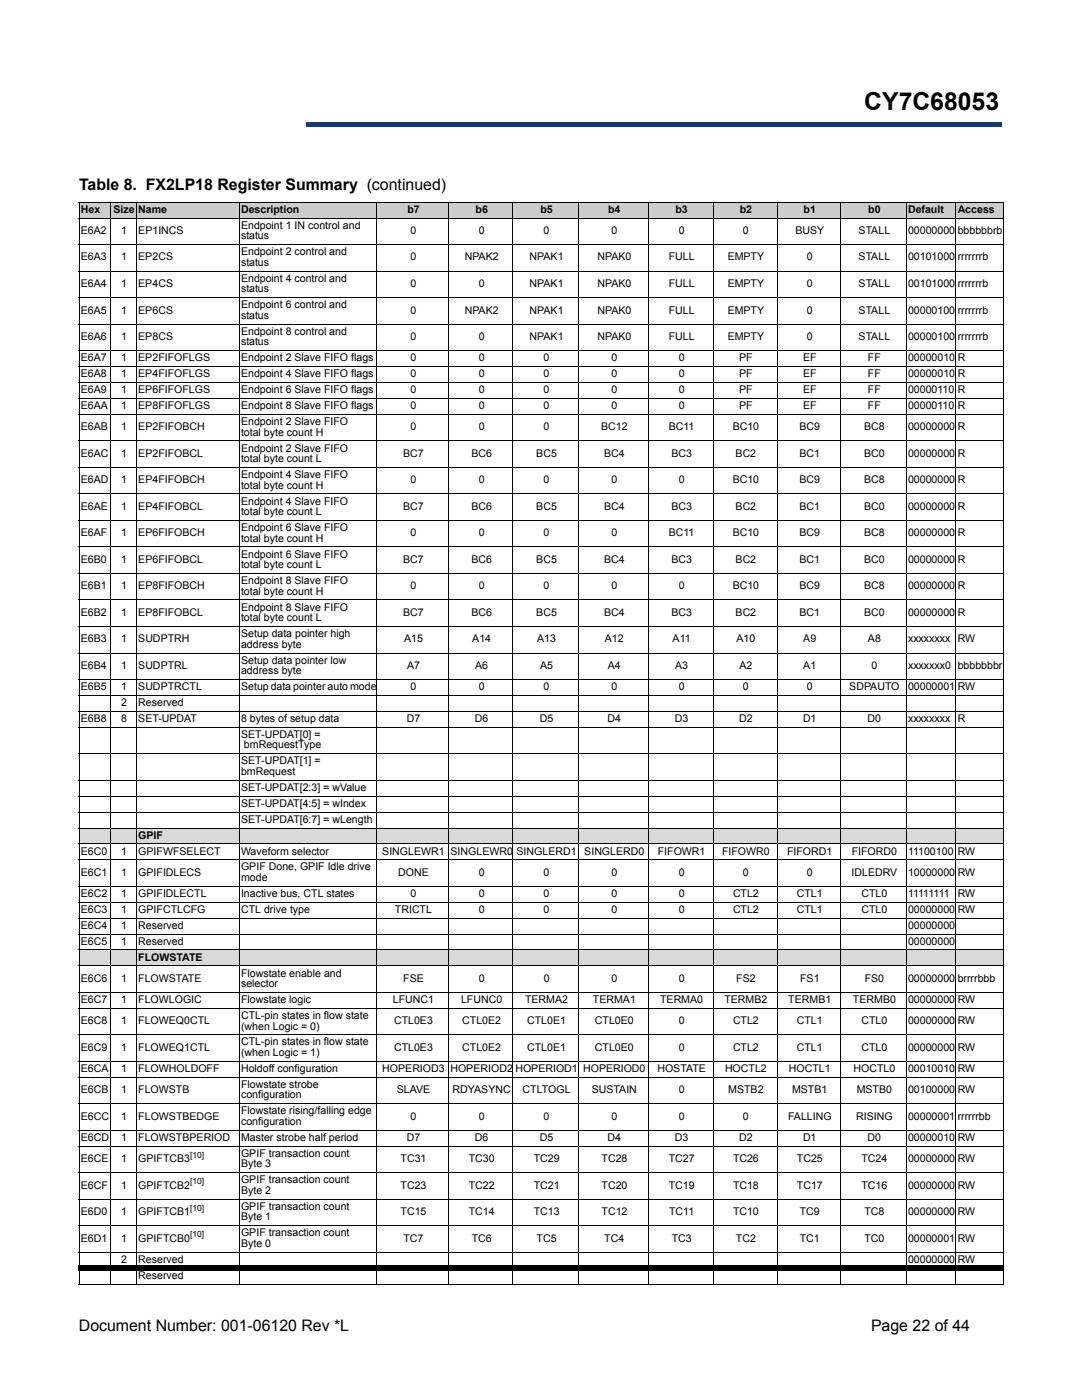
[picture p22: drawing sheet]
<svg xmlns="http://www.w3.org/2000/svg" width="216mm" height="279mm" viewBox="0 0 216 279" stroke-linecap="round" stroke-linejoin="round" font-family="sans-serif">
<defs><g id="words">
<text font-size="4.9" x="172.5" y="22">CY7C68053</text>
<g font-size="3.2">
<text x="15.8" y="37.9">Table 8. FX2LP18 Register Summary (continued)</text>
<text x="15.7" y="265.6">Document Number: 001-06120 Rev *L</text>
<text x="173.8" y="265.6">Page 22 of 44</text>
</g>
<g font-size="2.1">
<text x="16.1" y="46.7">E6A2</text>
<text x="16.1" y="42.5">Hex</text>
<text x="22.6" y="42.5">Size</text>
<text x="24.2" y="46.7">1</text>
<text x="27.6" y="46.7">EP1INCS</text>
<text x="27.6" y="42.5">Name</text>
<text x="48.1" y="45.6">Endpoint 1 IN control and</text>
<text x="48.1" y="47.8">status</text>
<text x="48.1" y="42.5">Description</text>
<text x="81.3" y="42.5">b7</text>
<text x="81.9" y="46.7">0</text>
<text x="94.9" y="42.5">b6</text>
<text x="95.5" y="46.7">0</text>
<text x="107.8" y="42.5">b5</text>
<text x="108.5" y="46.7">0</text>
<text x="121.3" y="42.5">b4</text>
<text x="122" y="46.7">0</text>
<text x="134.8" y="42.5">b3</text>
<text x="135.4" y="46.7">0</text>
<text x="147.6" y="42.5">b2</text>
<text x="148.3" y="46.7">0</text>
<text x="158.7" y="46.7">BUSY</text>
<text x="160.4" y="42.5">b1</text>
<text x="171.3" y="46.7">STALL</text>
<text x="173.2" y="42.5">b0</text>
<text x="181.2" y="46.7">00000000</text>
<text x="181.2" y="42.5">Default</text>
<text x="191.1" y="46.7">bbbbbbrb</text>
<text x="191.1" y="42.5">Access</text>
<text x="16.1" y="52">E6A3</text>
<text x="24.2" y="52">1</text>
<text x="27.6" y="52">EP2CS</text>
<text x="48.1" y="50.9">Endpoint 2 control and</text>
<text x="48.1" y="53">status</text>
<text x="81.9" y="52">0</text>
<text x="92.7" y="52">NPAK2</text>
<text x="105.7" y="52">NPAK1</text>
<text x="119.2" y="52">NPAK0</text>
<text x="133.4" y="52">FULL</text>
<text x="145.2" y="52">EMPTY</text>
<text x="161" y="52">0</text>
<text x="171.3" y="52">STALL</text>
<text x="181.2" y="52">00101000</text>
<text x="191.1" y="52">rrrrrrrb</text>
<text x="16.1" y="57.3">E6A4</text>
<text x="24.2" y="57.3">1</text>
<text x="27.6" y="57.3">EP4CS</text>
<text x="48.1" y="56.2">Endpoint 4 control and</text>
<text x="48.1" y="58.4">status</text>
<text x="81.9" y="57.3">0</text>
<text x="95.5" y="57.3">0</text>
<text x="105.7" y="57.3">NPAK1</text>
<text x="119.2" y="57.3">NPAK0</text>
<text x="133.4" y="57.3">FULL</text>
<text x="145.2" y="57.3">EMPTY</text>
<text x="161" y="57.3">0</text>
<text x="171.3" y="57.3">STALL</text>
<text x="181.2" y="57.3">00101000</text>
<text x="191.1" y="57.3">rrrrrrrb</text>
<text x="16.1" y="62.6">E6A5</text>
<text x="24.2" y="62.6">1</text>
<text x="27.6" y="62.6">EP6CS</text>
<text x="48.1" y="61.5">Endpoint 6 control and</text>
<text x="48.1" y="63.6">status</text>
<text x="81.9" y="62.6">0</text>
<text x="92.7" y="62.6">NPAK2</text>
<text x="105.7" y="62.6">NPAK1</text>
<text x="119.2" y="62.6">NPAK0</text>
<text x="133.4" y="62.6">FULL</text>
<text x="145.2" y="62.6">EMPTY</text>
<text x="161" y="62.6">0</text>
<text x="171.3" y="62.6">STALL</text>
<text x="181.2" y="62.6">00000100</text>
<text x="191.1" y="62.6">rrrrrrrb</text>
<text x="16.1" y="67.9">E6A6</text>
<text x="24.2" y="67.9">1</text>
<text x="27.6" y="67.9">EP8CS</text>
<text x="48.1" y="66.8">Endpoint 8 control and</text>
<text x="48.1" y="68.9">status</text>
<text x="81.9" y="67.9">0</text>
<text x="95.5" y="67.9">0</text>
<text x="105.7" y="67.9">NPAK1</text>
<text x="119.2" y="67.9">NPAK0</text>
<text x="133.4" y="67.9">FULL</text>
<text x="145.2" y="67.9">EMPTY</text>
<text x="161" y="67.9">0</text>
<text x="171.3" y="67.9">STALL</text>
<text x="181.2" y="67.9">00000100</text>
<text x="191.1" y="67.9">rrrrrrrb</text>
<text x="16.1" y="72.1">E6A7</text>
<text x="16.1" y="75.3">E6A8</text>
<text x="24.2" y="72.1">1</text>
<text x="24.2" y="75.3">1</text>
<text x="27.6" y="72.1">EP2FIFOFLGS</text>
<text x="27.6" y="75.3">EP4FIFOFLGS</text>
<text x="48.1" y="72.1">Endpoint 2 Slave FIFO flags</text>
<text x="48.1" y="75.3">Endpoint 4 Slave FIFO flags</text>
<text x="81.9" y="72.1">0</text>
<text x="81.9" y="75.3">0</text>
<text x="95.5" y="72.1">0</text>
<text x="95.5" y="75.3">0</text>
<text x="108.5" y="72.1">0</text>
<text x="108.5" y="75.3">0</text>
<text x="122" y="72.1">0</text>
<text x="122" y="75.3">0</text>
<text x="135.4" y="72.1">0</text>
<text x="135.4" y="75.3">0</text>
<text x="147.5" y="72.1">PF</text>
<text x="147.5" y="75.3">PF</text>
<text x="160.2" y="72.1">EF</text>
<text x="160.2" y="75.3">EF</text>
<text x="173.2" y="72.1">FF</text>
<text x="173.2" y="75.3">FF</text>
<text x="181.2" y="72.1">00000010</text>
<text x="181.2" y="75.3">00000010</text>
<text x="191.1" y="72.1">R</text>
<text x="191.1" y="75.3">R</text>
<text x="16.1" y="78.5">E6A9</text>
<text x="16.1" y="81.6">E6AA</text>
<text x="24.2" y="78.5">1</text>
<text x="24.2" y="81.6">1</text>
<text x="27.6" y="78.5">EP6FIFOFLGS</text>
<text x="27.6" y="81.6">EP8FIFOFLGS</text>
<text x="48.1" y="78.5">Endpoint 6 Slave FIFO flags</text>
<text x="48.1" y="81.6">Endpoint 8 Slave FIFO flags</text>
<text x="81.9" y="78.5">0</text>
<text x="81.9" y="81.6">0</text>
<text x="95.5" y="78.5">0</text>
<text x="95.5" y="81.6">0</text>
<text x="108.5" y="78.5">0</text>
<text x="108.5" y="81.6">0</text>
<text x="122" y="78.5">0</text>
<text x="122" y="81.6">0</text>
<text x="135.4" y="78.5">0</text>
<text x="135.4" y="81.6">0</text>
<text x="147.5" y="78.5">PF</text>
<text x="147.5" y="81.6">PF</text>
<text x="160.2" y="78.5">EF</text>
<text x="160.2" y="81.6">EF</text>
<text x="173.2" y="78.5">FF</text>
<text x="173.2" y="81.6">FF</text>
<text x="181.2" y="78.5">00000110</text>
<text x="181.2" y="81.6">00000110</text>
<text x="191.1" y="78.5">R</text>
<text x="191.1" y="81.6">R</text>
<text x="16.1" y="85.9">E6AB</text>
<text x="24.2" y="85.9">1</text>
<text x="27.6" y="85.9">EP2FIFOBCH</text>
<text x="48.1" y="84.8">Endpoint 2 Slave FIFO</text>
<text x="48.1" y="86.9">total byte count H</text>
<text x="81.9" y="85.9">0</text>
<text x="95.5" y="85.9">0</text>
<text x="108.5" y="85.9">0</text>
<text x="120" y="85.9">BC12</text>
<text x="133.5" y="85.9">BC11</text>
<text x="146.2" y="85.9">BC10</text>
<text x="159.5" y="85.9">BC9</text>
<text x="172.4" y="85.9">BC8</text>
<text x="181.2" y="85.9">00000000</text>
<text x="191.1" y="85.9">R</text>
<text x="16.1" y="91.2">E6AC</text>
<text x="24.2" y="91.2">1</text>
<text x="27.6" y="91.2">EP2FIFOBCL</text>
<text x="48.1" y="90.1">Endpoint 2 Slave FIFO</text>
<text x="48.1" y="92.2">total byte count L</text>
<text x="48.1" y="95.4">Endpoint 4 Slave FIFO</text>
<text x="80.5" y="91.2">BC7</text>
<text x="94.1" y="91.2">BC6</text>
<text x="107" y="91.2">BC5</text>
<text x="120.5" y="91.2">BC4</text>
<text x="134" y="91.2">BC3</text>
<text x="146.8" y="91.2">BC2</text>
<text x="159.5" y="91.2">BC1</text>
<text x="172.4" y="91.2">BC0</text>
<text x="181.2" y="91.2">00000000</text>
<text x="191.1" y="91.2">R</text>
<text x="16.1" y="96.5">E6AD</text>
<text x="16.1" y="101.7">E6AE</text>
<text x="24.2" y="96.5">1</text>
<text x="24.2" y="101.7">1</text>
<text x="27.6" y="96.5">EP4FIFOBCH</text>
<text x="27.6" y="101.7">EP4FIFOBCL</text>
<text x="48.1" y="97.5">total byte count H</text>
<text x="48.1" y="100.7">Endpoint 4 Slave FIFO</text>
<text x="80.5" y="101.7">BC7</text>
<text x="81.9" y="96.5">0</text>
<text x="94.1" y="101.7">BC6</text>
<text x="95.5" y="96.5">0</text>
<text x="107" y="101.7">BC5</text>
<text x="108.5" y="96.5">0</text>
<text x="120.5" y="101.7">BC4</text>
<text x="122" y="96.5">0</text>
<text x="134" y="101.7">BC3</text>
<text x="135.4" y="96.5">0</text>
<text x="146.2" y="96.5">BC10</text>
<text x="146.8" y="101.7">BC2</text>
<text x="159.5" y="96.5">BC9</text>
<text x="159.5" y="101.7">BC1</text>
<text x="172.4" y="96.5">BC8</text>
<text x="172.4" y="101.7">BC0</text>
<text x="181.2" y="96.5">00000000</text>
<text x="181.2" y="101.7">00000000</text>
<text x="191.1" y="96.5">R</text>
<text x="191.1" y="101.7">R</text>
<text x="16.1" y="107">E6AF</text>
<text x="24.2" y="107">1</text>
<text x="27.6" y="107">EP6FIFOBCH</text>
<text x="48.1" y="102.8">total byte count L</text>
<text x="48.1" y="106">Endpoint 6 Slave FIFO</text>
<text x="81.9" y="107">0</text>
<text x="95.5" y="107">0</text>
<text x="108.5" y="107">0</text>
<text x="122" y="107">0</text>
<text x="133.5" y="107">BC11</text>
<text x="146.2" y="107">BC10</text>
<text x="159.5" y="107">BC9</text>
<text x="172.4" y="107">BC8</text>
<text x="181.2" y="107">00000000</text>
<text x="191.1" y="107">R</text>
<text x="16.1" y="112.3">E6B0</text>
<text x="24.2" y="112.3">1</text>
<text x="27.6" y="112.3">EP6FIFOBCL</text>
<text x="48.1" y="108.1">total byte count H</text>
<text x="48.1" y="111.3">Endpoint 6 Slave FIFO</text>
<text x="48.1" y="113.4">total byte count L</text>
<text x="80.5" y="112.3">BC7</text>
<text x="94.1" y="112.3">BC6</text>
<text x="107" y="112.3">BC5</text>
<text x="120.5" y="112.3">BC4</text>
<text x="134" y="112.3">BC3</text>
<text x="146.8" y="112.3">BC2</text>
<text x="159.5" y="112.3">BC1</text>
<text x="172.4" y="112.3">BC0</text>
<text x="181.2" y="112.3">00000000</text>
<text x="191.1" y="112.3">R</text>
<text x="16.1" y="117.6">E6B1</text>
<text x="24.2" y="117.6">1</text>
<text x="27.6" y="117.6">EP8FIFOBCH</text>
<text x="48.1" y="116.6">Endpoint 8 Slave FIFO</text>
<text x="48.1" y="118.7">total byte count H</text>
<text x="81.9" y="117.6">0</text>
<text x="95.5" y="117.6">0</text>
<text x="108.5" y="117.6">0</text>
<text x="122" y="117.6">0</text>
<text x="135.4" y="117.6">0</text>
<text x="146.2" y="117.6">BC10</text>
<text x="159.5" y="117.6">BC9</text>
<text x="172.4" y="117.6">BC8</text>
<text x="181.2" y="117.6">00000000</text>
<text x="191.1" y="117.6">R</text>
<text x="16.1" y="122.9">E6B2</text>
<text x="24.2" y="122.9">1</text>
<text x="27.6" y="122.9">EP8FIFOBCL</text>
<text x="48.1" y="121.9">Endpoint 8 Slave FIFO</text>
<text x="48.1" y="124">total byte count L</text>
<text x="80.5" y="122.9">BC7</text>
<text x="94.1" y="122.9">BC6</text>
<text x="107" y="122.9">BC5</text>
<text x="120.5" y="122.9">BC4</text>
<text x="134" y="122.9">BC3</text>
<text x="146.8" y="122.9">BC2</text>
<text x="159.5" y="122.9">BC1</text>
<text x="172.4" y="122.9">BC0</text>
<text x="181.2" y="122.9">00000000</text>
<text x="191.1" y="122.9">R</text>
<text x="16.1" y="128.2">E6B3</text>
<text x="24.2" y="128.2">1</text>
<text x="27.6" y="128.2">SUDPTRH</text>
<text x="48.1" y="127.1">Setup data pointer high</text>
<text x="48.1" y="129.3">address byte</text>
<text x="80.6" y="128.2">A15</text>
<text x="94.2" y="128.2">A14</text>
<text x="107.2" y="128.2">A13</text>
<text x="120.7" y="128.2">A12</text>
<text x="134.2" y="128.2">A11</text>
<text x="147" y="128.2">A10</text>
<text x="160.3" y="128.2">A9</text>
<text x="173.2" y="128.2">A8</text>
<text x="181.2" y="128.2">xxxxxxxx</text>
<text x="191.1" y="128.2">RW</text>
<text x="16.1" y="133.5">E6B4</text>
<text x="16.1" y="137.7">E6B5</text>
<text x="24.2" y="133.5">1</text>
<text x="24.2" y="137.7">1</text>
<text x="27.6" y="133.5">SUDPTRL</text>
<text x="27.6" y="137.7">SUDPTRCTL</text>
<text x="48.1" y="132.4">Setup data pointer low</text>
<text x="48.1" y="134.6">address byte</text>
<text x="48.1" y="137.7">Setup data pointer auto mode</text>
<text x="81.2" y="133.5">A7</text>
<text x="81.9" y="137.7">0</text>
<text x="94.8" y="133.5">A6</text>
<text x="95.5" y="137.7">0</text>
<text x="107.8" y="133.5">A5</text>
<text x="108.5" y="137.7">0</text>
<text x="121.3" y="133.5">A4</text>
<text x="122" y="137.7">0</text>
<text x="134.7" y="133.5">A3</text>
<text x="135.4" y="137.7">0</text>
<text x="147.6" y="133.5">A2</text>
<text x="148.3" y="137.7">0</text>
<text x="160.3" y="133.5">A1</text>
<text x="161" y="137.7">0</text>
<text x="169.5" y="137.7">SDPAUTO</text>
<text x="173.9" y="133.5">0</text>
<text x="181.2" y="133.5">xxxxxxx0</text>
<text x="181.2" y="137.7">00000001</text>
<text x="191.1" y="133.5">bbbbbbbr</text>
<text x="191.1" y="137.7">RW</text>
<text x="24.2" y="140.9">2</text>
<text x="27.6" y="140.9">Reserved</text>
<text x="16.1" y="144.1">E6B8</text>
<text x="24.2" y="144.1">8</text>
<text x="27.6" y="144.1">SET-UPDAT</text>
<text x="48.1" y="144.1">8 bytes of setup data</text>
<text x="48.1" y="147.3">SET-UPDAT[0] =</text>
<text x="48.7" y="149.4">bmRequestType</text>
<text x="81.2" y="144.1">D7</text>
<text x="94.8" y="144.1">D6</text>
<text x="107.7" y="144.1">D5</text>
<text x="121.2" y="144.1">D4</text>
<text x="134.7" y="144.1">D3</text>
<text x="147.5" y="144.1">D2</text>
<text x="160.2" y="144.1">D1</text>
<text x="173.1" y="144.1">D0</text>
<text x="181.2" y="144.1">xxxxxxxx</text>
<text x="191.1" y="144.1">R</text>
<text x="48.1" y="152.5">SET-UPDAT[1] =</text>
<text x="48.1" y="154.7">bmRequest</text>
<text x="48.1" y="157.8">SET-UPDAT[2:3] = wValue</text>
<text x="48.1" y="161">SET-UPDAT[4:5] = wIndex</text>
<text x="27.6" y="167.4">GPIF</text>
<text x="48.1" y="164.2">SET-UPDAT[6:7] = wLength</text>
<text x="16.1" y="170.5">E6C0</text>
<text x="24.2" y="170.5">1</text>
<text x="27.6" y="170.5">GPIFWFSELECT</text>
<text x="48.1" y="170.5">Waveform selector</text>
<text x="48.1" y="173.7">GPIF Done, GPIF Idle drive</text>
<text x="76.3" y="170.5">SINGLEWR1</text>
<text x="89.9" y="170.5">SINGLEWR0</text>
<text x="103.1" y="170.5">SINGLERD1</text>
<text x="116.6" y="170.5">SINGLERD0</text>
<text x="131.3" y="170.5">FIFOWR1</text>
<text x="144.1" y="170.5">FIFOWR0</text>
<text x="157.1" y="170.5">FIFORD1</text>
<text x="169.9" y="170.5">FIFORD0</text>
<text x="181.2" y="170.5">11100100</text>
<text x="191.1" y="170.5">RW</text>
<text x="16.1" y="174.8">E6C1</text>
<text x="16.1" y="179">E6C2</text>
<text x="24.2" y="174.8">1</text>
<text x="24.2" y="179">1</text>
<text x="27.6" y="174.8">GPIFIDLECS</text>
<text x="27.6" y="179">GPIFIDLECTL</text>
<text x="48.1" y="175.8">mode</text>
<text x="48.1" y="179">Inactive bus, CTL states</text>
<text x="79.5" y="174.8">DONE</text>
<text x="81.9" y="179">0</text>
<text x="95.5" y="174.8">0</text>
<text x="95.5" y="179">0</text>
<text x="108.5" y="174.8">0</text>
<text x="108.5" y="179">0</text>
<text x="122" y="174.8">0</text>
<text x="122" y="179">0</text>
<text x="135.4" y="174.8">0</text>
<text x="135.4" y="179">0</text>
<text x="146.3" y="179">CTL2</text>
<text x="148.3" y="174.8">0</text>
<text x="159" y="179">CTL1</text>
<text x="161" y="174.8">0</text>
<text x="169.9" y="174.8">IDLEDRV</text>
<text x="171.9" y="179">CTL0</text>
<text x="181.2" y="174.8">10000000</text>
<text x="181.2" y="179">11111111</text>
<text x="191.1" y="174.8">RW</text>
<text x="191.1" y="179">RW</text>
<text x="16.1" y="182.2">E6C3</text>
<text x="16.1" y="185.4">E6C4</text>
<text x="24.2" y="182.2">1</text>
<text x="24.2" y="185.4">1</text>
<text x="27.6" y="182.2">GPIFCTLCFG</text>
<text x="27.6" y="185.4">Reserved</text>
<text x="48.1" y="182.2">CTL drive type</text>
<text x="78.8" y="182.2">TRICTL</text>
<text x="95.5" y="182.2">0</text>
<text x="108.5" y="182.2">0</text>
<text x="122" y="182.2">0</text>
<text x="135.4" y="182.2">0</text>
<text x="146.3" y="182.2">CTL2</text>
<text x="159" y="182.2">CTL1</text>
<text x="171.9" y="182.2">CTL0</text>
<text x="181.2" y="182.2">00000000</text>
<text x="181.2" y="185.4">00000000</text>
<text x="191.1" y="182.2">RW</text>
<text x="16.1" y="188.5">E6C5</text>
<text x="24.2" y="188.5">1</text>
<text x="27.6" y="188.5">Reserved</text>
<text x="27.6" y="191.7">FLOWSTATE</text>
<text x="181.2" y="188.5">00000000</text>
<text x="16.1" y="195.9">E6C6</text>
<text x="24.2" y="195.9">1</text>
<text x="27.6" y="195.9">FLOWSTATE</text>
<text x="48.1" y="194.9">Flowstate enable and</text>
<text x="48.1" y="197">selector</text>
<text x="80.5" y="195.9">FSE</text>
<text x="95.5" y="195.9">0</text>
<text x="108.5" y="195.9">0</text>
<text x="122" y="195.9">0</text>
<text x="135.4" y="195.9">0</text>
<text x="146.9" y="195.9">FS2</text>
<text x="159.6" y="195.9">FS1</text>
<text x="172.6" y="195.9">FS0</text>
<text x="181.2" y="195.9">00000000 brrrrbbb</text>
<text x="16.1" y="200.2">E6C7</text>
<text x="24.2" y="200.2">1</text>
<text x="27.6" y="200.2">FLOWLOGIC</text>
<text x="48.1" y="200.2">Flowstate logic</text>
<text x="48.1" y="203.3">CTL-pin states in flow state</text>
<text x="78.4" y="200.2">LFUNC1</text>
<text x="92" y="200.2">LFUNC0</text>
<text x="104.8" y="200.2">TERMA2</text>
<text x="118.3" y="200.2">TERMA1</text>
<text x="131.7" y="200.2">TERMA0</text>
<text x="144.5" y="200.2">TERMB2</text>
<text x="157.3" y="200.2">TERMB1</text>
<text x="170.2" y="200.2">TERMB0</text>
<text x="181.2" y="200.2">00000000</text>
<text x="191.1" y="200.2">RW</text>
<text x="16.1" y="204.4">E6C8</text>
<text x="16.1" y="209.7">E6C9</text>
<text x="24.2" y="204.4">1</text>
<text x="24.2" y="209.7">1</text>
<text x="27.6" y="204.4">FLOWEQ0CTL</text>
<text x="27.6" y="209.7">FLOWEQ1CTL</text>
<text x="48.1" y="205.5">(when Logic = 0)</text>
<text x="48.1" y="208.6">CTL-pin states in flow state</text>
<text x="78.6" y="204.4">CTL0E3</text>
<text x="78.6" y="209.7">CTL0E3</text>
<text x="92.2" y="204.4">CTL0E2</text>
<text x="92.2" y="209.7">CTL0E2</text>
<text x="105.2" y="204.4">CTL0E1</text>
<text x="105.2" y="209.7">CTL0E1</text>
<text x="118.7" y="204.4">CTL0E0</text>
<text x="118.7" y="209.7">CTL0E0</text>
<text x="135.4" y="204.4">0</text>
<text x="135.4" y="209.7">0</text>
<text x="146.3" y="204.4">CTL2</text>
<text x="146.3" y="209.7">CTL2</text>
<text x="159" y="204.4">CTL1</text>
<text x="159" y="209.7">CTL1</text>
<text x="171.9" y="204.4">CTL0</text>
<text x="171.9" y="209.7">CTL0</text>
<text x="181.2" y="204.4">00000000</text>
<text x="181.2" y="209.7">00000000</text>
<text x="191.1" y="204.4">RW</text>
<text x="191.1" y="209.7">RW</text>
<text x="16.1" y="213.9">E6CA</text>
<text x="24.2" y="213.9">1</text>
<text x="27.6" y="213.9">FLOWHOLDOFF</text>
<text x="48.1" y="210.8">(when Logic = 1)</text>
<text x="48.1" y="213.9">Holdoff configuration</text>
<text x="76.3" y="213.9">HOPERIOD3</text>
<text x="89.9" y="213.9">HOPERIOD2</text>
<text x="102.8" y="213.9">HOPERIOD1</text>
<text x="116.4" y="213.9">HOPERIOD0</text>
<text x="131.2" y="213.9">HOSTATE</text>
<text x="144.7" y="213.9">HOCTL2</text>
<text x="157.4" y="213.9">HOCTL1</text>
<text x="170.3" y="213.9">HOCTL0</text>
<text x="181.2" y="213.9">00010010</text>
<text x="191.1" y="213.9">RW</text>
<text x="16.1" y="218.2">E6CB</text>
<text x="24.2" y="218.2">1</text>
<text x="27.6" y="218.2">FLOWSTB</text>
<text x="48.1" y="217.1">Flowstate strobe</text>
<text x="48.1" y="219.2">configuration</text>
<text x="79.2" y="218.2">SLAVE</text>
<text x="90.3" y="218.2">RDYASYNC</text>
<text x="104.3" y="218.2">CTLTOGL</text>
<text x="118.1" y="218.2">SUSTAIN</text>
<text x="135.4" y="218.2">0</text>
<text x="145.3" y="218.2">MSTB2</text>
<text x="158.1" y="218.2">MSTB1</text>
<text x="171" y="218.2">MSTB0</text>
<text x="181.2" y="218.2">00100000</text>
<text x="191.1" y="218.2">RW</text>
<text x="16.1" y="223.5">E6CC</text>
<text x="16.1" y="227.7">E6CD</text>
<text x="24.2" y="223.5">1</text>
<text x="24.2" y="227.7">1</text>
<text x="27.6" y="223.5">FLOWSTBEDGE</text>
<text x="27.6" y="227.7">FLOWSTBPERIOD</text>
<text x="48.1" y="222.4">Flowstate rising/falling edge</text>
<text x="48.1" y="224.5">configuration</text>
<text x="48.1" y="227.7">Master strobe half period</text>
<text x="81.2" y="227.7">D7</text>
<text x="81.9" y="223.5">0</text>
<text x="94.8" y="227.7">D6</text>
<text x="95.5" y="223.5">0</text>
<text x="107.7" y="227.7">D5</text>
<text x="108.5" y="223.5">0</text>
<text x="121.2" y="227.7">D4</text>
<text x="122" y="223.5">0</text>
<text x="134.7" y="227.7">D3</text>
<text x="135.4" y="223.5">0</text>
<text x="147.5" y="227.7">D2</text>
<text x="148.3" y="223.5">0</text>
<text x="157.2" y="223.5">FALLING</text>
<text x="160.2" y="227.7">D1</text>
<text x="170.8" y="223.5">RISING</text>
<text x="173.1" y="227.7">D0</text>
<text x="181.2" y="223.5">00000001</text>
<text x="181.2" y="227.7">00000010</text>
<text x="191.1" y="223.5">rrrrrrbb</text>
<text x="191.1" y="227.7">RW</text>
<text x="16.1" y="231.9">E6CE</text>
<text x="24.2" y="231.9">1</text>
<text x="27.6" y="231.9">GPIFTCB3</text>
<text x="48.1" y="230.9">GPIF transaction count</text>
<text x="48.1" y="233">Byte 3</text>
<text x="79.9" y="231.9">TC31</text>
<text x="93.5" y="231.9">TC30</text>
<text x="106.5" y="231.9">TC29</text>
<text x="120" y="231.9">TC28</text>
<text x="133.4" y="231.9">TC27</text>
<text x="146.3" y="231.9">TC26</text>
<text x="159" y="231.9">TC25</text>
<text x="171.9" y="231.9">TC24</text>
<text x="181.2" y="231.9">00000000</text>
<text x="191.1" y="231.9">RW</text>
<text x="16.1" y="237.2">E6CF</text>
<text x="24.2" y="237.2">1</text>
<text x="27.6" y="237.2">GPIFTCB2</text>
<text x="48.1" y="236.2">GPIF transaction count</text>
<text x="48.1" y="238.3">Byte 2</text>
<text x="79.9" y="237.2">TC23</text>
<text x="93.5" y="237.2">TC22</text>
<text x="106.5" y="237.2">TC21</text>
<text x="120" y="237.2">TC20</text>
<text x="133.4" y="237.2">TC19</text>
<text x="146.3" y="237.2">TC18</text>
<text x="159" y="237.2">TC17</text>
<text x="171.9" y="237.2">TC16</text>
<text x="181.2" y="237.2">00000000</text>
<text x="191.1" y="237.2">RW</text>
<text x="16.1" y="242.5">E6D0</text>
<text x="24.2" y="242.5">1</text>
<text x="27.6" y="242.5">GPIFTCB1</text>
<text x="48.1" y="241.4">GPIF transaction count</text>
<text x="48.1" y="243.6">Byte 1</text>
<text x="79.9" y="242.5">TC15</text>
<text x="93.5" y="242.5">TC14</text>
<text x="106.5" y="242.5">TC13</text>
<text x="120" y="242.5">TC12</text>
<text x="133.5" y="242.5">TC11</text>
<text x="146.3" y="242.5">TC10</text>
<text x="159.6" y="242.5">TC9</text>
<text x="172.5" y="242.5">TC8</text>
<text x="181.2" y="242.5">00000000</text>
<text x="191.1" y="242.5">RW</text>
<text x="16.1" y="247.8">E6D1</text>
<text x="24.2" y="247.8">1</text>
<text x="27.6" y="247.8">GPIFTCB0</text>
<text x="48.1" y="246.7">GPIF transaction count</text>
<text x="48.1" y="248.9">Byte 0</text>
<text x="80.5" y="247.8">TC7</text>
<text x="94.1" y="247.8">TC6</text>
<text x="107.1" y="247.8">TC5</text>
<text x="120.6" y="247.8">TC4</text>
<text x="134" y="247.8">TC3</text>
<text x="146.8" y="247.8">TC2</text>
<text x="159.6" y="247.8">TC1</text>
<text x="172.5" y="247.8">TC0</text>
<text x="181.2" y="247.8">00000001</text>
<text x="191.1" y="247.8">RW</text>
<text x="24.2" y="252">2</text>
<text x="27.6" y="255.2">Reserved</text>
<text x="27.6" y="252">Reserved</text>
<text x="181.2" y="252">00000000</text>
<text x="191.1" y="252">RW</text>
</g>
<g font-size="1.7">
<text x="37.9" y="231.1">[10]</text>
<text x="37.9" y="236.4">[10]</text>
<text x="37.9" y="241.7">[10]</text>
<text x="37.9" y="247">[10]</text>
</g>
</g></defs>
<path d="M61 24.4h138.8v.9h-138.8z" fill="#163b71"/>
<path d="M61 24.4h138.9" fill="none" stroke="#163b71" stroke-width=".2"/>
<path d="M199.7 24.4h.2v1h-.2z" fill="#163b71"/>
<path d="M61 25.3h138.8" fill="none" stroke="#163b71" stroke-width=".2"/>
<path d="M61 24.3h.1v1h-.1z" fill="#163b71"/>
<g fill="#fff">
<path d="M15.8 8.6h45.2v18h-45.2z"/>
<path d="M15.8 43.5h6.1v5.3h-6.1z"/>
<path d="M21.9 43.5h5.3v5.3h-5.3z"/>
<path d="M27.2 43.5h20.6v5.3h-20.6z"/>
<path d="M47.8 43.5h27.4v5.3h-27.4z"/>
<path d="M75.2 43.5h14.3v5.3h-14.3z"/>
<path d="M89.5 43.5h12.9v5.3h-12.9z"/>
<path d="M102.4 43.5h13v5.3h-13z"/>
<path d="M115.4 43.5h14v5.3h-14z"/>
<path d="M129.4 43.5h12.9v5.3h-12.9z"/>
<path d="M142.3 43.5h12.7v5.3h-12.7z"/>
<path d="M155 43.5h12.8v5.3h-12.8z"/>
<path d="M167.8 43.5h13v5.3h-13z"/>
<path d="M180.8 43.5h10v5.3h-10z"/>
<path d="M190.8 43.5h9.4v5.3h-9.4z"/>
<path d="M15.8 48.8h6.1v5.3h-6.1z"/>
<path d="M21.9 48.8h5.3v5.3h-5.3z"/>
<path d="M27.2 48.8h20.6v5.3h-20.6z"/>
<path d="M47.8 48.8h27.4v5.3h-27.4z"/>
<path d="M75.2 48.8h14.3v5.3h-14.3z"/>
<path d="M89.5 48.8h12.9v5.3h-12.9z"/>
<path d="M102.4 48.8h13v5.3h-13z"/>
<path d="M115.4 48.8h14v5.3h-14z"/>
<path d="M129.4 48.8h12.9v5.3h-12.9z"/>
<path d="M142.3 48.8h12.7v5.3h-12.7z"/>
<path d="M155 48.8h12.8v5.3h-12.8z"/>
<path d="M167.8 48.8h13v5.3h-13z"/>
<path d="M180.8 48.8h10v5.3h-10z"/>
<path d="M190.8 48.8h9.4v5.3h-9.4z"/>
<path d="M15.8 54.1h6.1v5.3h-6.1z"/>
<path d="M21.9 54.1h5.3v5.3h-5.3z"/>
<path d="M27.2 54.1h20.6v5.3h-20.6z"/>
<path d="M47.8 54.1h27.4v5.3h-27.4z"/>
<path d="M75.2 54.1h14.3v5.3h-14.3z"/>
<path d="M89.5 54.1h12.9v5.3h-12.9z"/>
<path d="M102.4 54.1h13v5.3h-13z"/>
<path d="M115.4 54.1h14v5.3h-14z"/>
<path d="M129.4 54.1h12.9v5.3h-12.9z"/>
<path d="M142.3 54.1h12.7v5.3h-12.7z"/>
<path d="M155 54.1h12.8v5.3h-12.8z"/>
<path d="M167.8 54.1h13v5.3h-13z"/>
<path d="M180.8 54.1h10v5.3h-10z"/>
<path d="M190.8 54.1h9.4v5.3h-9.4z"/>
<path d="M15.8 59.4h6.1v5.3h-6.1z"/>
<path d="M21.9 59.4h5.3v5.3h-5.3z"/>
<path d="M27.2 59.4h20.6v5.3h-20.6z"/>
<path d="M47.8 59.4h27.4v5.3h-27.4z"/>
<path d="M75.2 59.4h14.3v5.3h-14.3z"/>
<path d="M89.5 59.4h12.9v5.3h-12.9z"/>
<path d="M102.4 59.4h13v5.3h-13z"/>
<path d="M115.4 59.4h14v5.3h-14z"/>
<path d="M129.4 59.4h12.9v5.3h-12.9z"/>
<path d="M142.3 59.4h12.7v5.3h-12.7z"/>
<path d="M155 59.4h12.8v5.3h-12.8z"/>
<path d="M167.8 59.4h13v5.3h-13z"/>
<path d="M180.8 59.4h10v5.3h-10z"/>
<path d="M190.8 59.4h9.4v5.3h-9.4z"/>
<path d="M15.8 64.7h6.1v5.3h-6.1z"/>
<path d="M21.9 64.7h5.3v5.3h-5.3z"/>
<path d="M27.2 64.7h20.6v5.3h-20.6z"/>
<path d="M47.8 64.7h27.4v5.3h-27.4z"/>
<path d="M75.2 64.7h14.3v5.3h-14.3z"/>
<path d="M89.5 64.7h12.9v5.3h-12.9z"/>
<path d="M102.4 64.7h13v5.3h-13z"/>
<path d="M115.4 64.7h14v5.3h-14z"/>
<path d="M129.4 64.7h12.9v5.3h-12.9z"/>
<path d="M142.3 64.7h12.7v5.3h-12.7z"/>
<path d="M155 64.7h12.8v5.3h-12.8z"/>
<path d="M167.8 64.7h13v5.3h-13z"/>
<path d="M180.8 64.7h10v5.3h-10z"/>
<path d="M190.8 64.7h9.4v5.3h-9.4z"/>
<path d="M15.8 70h6.1v3.2h-6.1z"/>
<path d="M21.9 70h5.3v3.2h-5.3z"/>
<path d="M27.2 70h20.6v3.2h-20.6z"/>
<path d="M47.8 70h27.4v3.2h-27.4z"/>
<path d="M75.2 70h14.3v3.2h-14.3z"/>
<path d="M89.5 70h12.9v3.2h-12.9z"/>
<path d="M102.4 70h13v3.2h-13z"/>
<path d="M115.4 70h14v3.2h-14z"/>
<path d="M129.4 70h12.9v3.2h-12.9z"/>
<path d="M142.3 70h12.7v3.2h-12.7z"/>
<path d="M155 70h12.8v3.2h-12.8z"/>
<path d="M167.8 70h13v3.2h-13z"/>
<path d="M180.8 70h10v3.2h-10z"/>
<path d="M190.8 70h9.4v3.2h-9.4z"/>
<path d="M15.8 73.2h6.1v3.1h-6.1z"/>
<path d="M21.9 73.2h5.3v3.1h-5.3z"/>
<path d="M27.2 73.2h20.6v3.1h-20.6z"/>
<path d="M47.8 73.2h27.4v3.1h-27.4z"/>
<path d="M75.2 73.2h14.3v3.1h-14.3z"/>
<path d="M89.5 73.2h12.9v3.1h-12.9z"/>
<path d="M102.4 73.2h13v3.1h-13z"/>
<path d="M115.4 73.2h14v3.1h-14z"/>
<path d="M129.4 73.2h12.9v3.1h-12.9z"/>
<path d="M142.3 73.2h12.7v3.1h-12.7z"/>
<path d="M155 73.2h12.8v3.1h-12.8z"/>
<path d="M167.8 73.2h13v3.1h-13z"/>
<path d="M180.8 73.2h10v3.1h-10z"/>
<path d="M190.8 73.2h9.4v3.1h-9.4z"/>
<path d="M15.8 76.3h6.1v3.2h-6.1z"/>
<path d="M21.9 76.3h5.3v3.2h-5.3z"/>
<path d="M27.2 76.3h20.6v3.2h-20.6z"/>
<path d="M47.8 76.3h27.4v3.2h-27.4z"/>
<path d="M75.2 76.3h14.3v3.2h-14.3z"/>
<path d="M89.5 76.3h12.9v3.2h-12.9z"/>
<path d="M102.4 76.3h13v3.2h-13z"/>
<path d="M115.4 76.3h14v3.2h-14z"/>
<path d="M129.4 76.3h12.9v3.2h-12.9z"/>
<path d="M142.3 76.3h12.7v3.2h-12.7z"/>
<path d="M155 76.3h12.8v3.2h-12.8z"/>
<path d="M167.8 76.3h13v3.2h-13z"/>
<path d="M180.8 76.3h10v3.2h-10z"/>
<path d="M190.8 76.3h9.4v3.2h-9.4z"/>
<path d="M15.8 79.5h6.1v3.2h-6.1z"/>
<path d="M21.9 79.5h5.3v3.2h-5.3z"/>
<path d="M27.2 79.5h20.6v3.2h-20.6z"/>
<path d="M47.8 79.5h27.4v3.2h-27.4z"/>
<path d="M75.2 79.5h14.3v3.2h-14.3z"/>
<path d="M89.5 79.5h12.9v3.2h-12.9z"/>
<path d="M102.4 79.5h13v3.2h-13z"/>
<path d="M115.4 79.5h14v3.2h-14z"/>
<path d="M129.4 79.5h12.9v3.2h-12.9z"/>
<path d="M142.3 79.5h12.7v3.2h-12.7z"/>
<path d="M155 79.5h12.8v3.2h-12.8z"/>
<path d="M167.8 79.5h13v3.2h-13z"/>
<path d="M180.8 79.5h10v3.2h-10z"/>
<path d="M190.8 79.5h9.4v3.2h-9.4z"/>
<path d="M15.8 82.7h6.1v5.3h-6.1z"/>
<path d="M21.9 82.7h5.3v5.3h-5.3z"/>
<path d="M27.2 82.7h20.6v5.3h-20.6z"/>
<path d="M47.8 82.7h27.4v5.3h-27.4z"/>
<path d="M75.2 82.7h14.3v5.3h-14.3z"/>
<path d="M89.5 82.7h12.9v5.3h-12.9z"/>
<path d="M102.4 82.7h13v5.3h-13z"/>
<path d="M115.4 82.7h14v5.3h-14z"/>
<path d="M129.4 82.7h12.9v5.3h-12.9z"/>
<path d="M142.3 82.7h12.7v5.3h-12.7z"/>
<path d="M155 82.7h12.8v5.3h-12.8z"/>
<path d="M167.8 82.7h13v5.3h-13z"/>
<path d="M180.8 82.7h10v5.3h-10z"/>
<path d="M190.8 82.7h9.4v5.3h-9.4z"/>
<path d="M15.8 88h6.1v5.3h-6.1z"/>
<path d="M21.9 88h5.3v5.3h-5.3z"/>
<path d="M27.2 88h20.6v5.3h-20.6z"/>
<path d="M47.8 88h27.4v5.3h-27.4z"/>
<path d="M75.2 88h14.3v5.3h-14.3z"/>
<path d="M89.5 88h12.9v5.3h-12.9z"/>
<path d="M102.4 88h13v5.3h-13z"/>
<path d="M115.4 88h14v5.3h-14z"/>
<path d="M129.4 88h12.9v5.3h-12.9z"/>
<path d="M142.3 88h12.7v5.3h-12.7z"/>
<path d="M155 88h12.8v5.3h-12.8z"/>
<path d="M167.8 88h13v5.3h-13z"/>
<path d="M180.8 88h10v5.3h-10z"/>
<path d="M190.8 88h9.4v5.3h-9.4z"/>
<path d="M15.8 93.3h6.1v5.3h-6.1z"/>
<path d="M21.9 93.3h5.3v5.3h-5.3z"/>
<path d="M27.2 93.3h20.6v5.3h-20.6z"/>
<path d="M47.8 93.3h27.4v5.3h-27.4z"/>
<path d="M75.2 93.3h14.3v5.3h-14.3z"/>
<path d="M89.5 93.3h12.9v5.3h-12.9z"/>
<path d="M102.4 93.3h13v5.3h-13z"/>
<path d="M115.4 93.3h14v5.3h-14z"/>
<path d="M129.4 93.3h12.9v5.3h-12.9z"/>
<path d="M142.3 93.3h12.7v5.3h-12.7z"/>
<path d="M155 93.3h12.8v5.3h-12.8z"/>
<path d="M167.8 93.3h13v5.3h-13z"/>
<path d="M180.8 93.3h10v5.3h-10z"/>
<path d="M190.8 93.3h9.4v5.3h-9.4z"/>
<path d="M15.8 98.6h6.1v5.3h-6.1z"/>
<path d="M21.9 98.6h5.3v5.3h-5.3z"/>
<path d="M27.2 98.6h20.6v5.3h-20.6z"/>
<path d="M47.8 98.6h27.4v5.3h-27.4z"/>
<path d="M75.2 98.6h14.3v5.3h-14.3z"/>
<path d="M89.5 98.6h12.9v5.3h-12.9z"/>
<path d="M102.4 98.6h13v5.3h-13z"/>
<path d="M115.4 98.6h14v5.3h-14z"/>
<path d="M129.4 98.6h12.9v5.3h-12.9z"/>
<path d="M142.3 98.6h12.7v5.3h-12.7z"/>
<path d="M155 98.6h12.8v5.3h-12.8z"/>
<path d="M167.8 98.6h13v5.3h-13z"/>
<path d="M180.8 98.6h10v5.3h-10z"/>
<path d="M190.8 98.6h9.4v5.3h-9.4z"/>
<path d="M15.8 103.9h6.1v5.3h-6.1z"/>
<path d="M21.9 103.9h5.3v5.3h-5.3z"/>
<path d="M27.2 103.9h20.6v5.3h-20.6z"/>
<path d="M47.8 103.9h27.4v5.3h-27.4z"/>
<path d="M75.2 103.9h14.3v5.3h-14.3z"/>
<path d="M89.5 103.9h12.9v5.3h-12.9z"/>
<path d="M102.4 103.9h13v5.3h-13z"/>
<path d="M115.4 103.9h14v5.3h-14z"/>
<path d="M129.4 103.9h12.9v5.3h-12.9z"/>
<path d="M142.3 103.9h12.7v5.3h-12.7z"/>
<path d="M155 103.9h12.8v5.3h-12.8z"/>
<path d="M167.8 103.9h13v5.3h-13z"/>
<path d="M180.8 103.9h10v5.3h-10z"/>
<path d="M190.8 103.9h9.4v5.3h-9.4z"/>
<path d="M15.8 109.2h6.1v5.2h-6.1z"/>
<path d="M21.9 109.2h5.3v5.2h-5.3z"/>
<path d="M27.2 109.2h20.6v5.2h-20.6z"/>
<path d="M47.8 109.2h27.4v5.2h-27.4z"/>
<path d="M75.2 109.2h14.3v5.2h-14.3z"/>
<path d="M89.5 109.2h12.9v5.2h-12.9z"/>
<path d="M102.4 109.2h13v5.2h-13z"/>
<path d="M115.4 109.2h14v5.2h-14z"/>
<path d="M129.4 109.2h12.9v5.2h-12.9z"/>
<path d="M142.3 109.2h12.7v5.2h-12.7z"/>
<path d="M155 109.2h12.8v5.2h-12.8z"/>
<path d="M167.8 109.2h13v5.2h-13z"/>
<path d="M180.8 109.2h10v5.2h-10z"/>
<path d="M190.8 109.2h9.4v5.2h-9.4z"/>
<path d="M15.8 114.4h6.1v5.3h-6.1z"/>
<path d="M21.9 114.4h5.3v5.3h-5.3z"/>
<path d="M27.2 114.4h20.6v5.3h-20.6z"/>
<path d="M47.8 114.4h27.4v5.3h-27.4z"/>
<path d="M75.2 114.4h14.3v5.3h-14.3z"/>
<path d="M89.5 114.4h12.9v5.3h-12.9z"/>
<path d="M102.4 114.4h13v5.3h-13z"/>
<path d="M115.4 114.4h14v5.3h-14z"/>
<path d="M129.4 114.4h12.9v5.3h-12.9z"/>
<path d="M142.3 114.4h12.7v5.3h-12.7z"/>
<path d="M155 114.4h12.8v5.3h-12.8z"/>
<path d="M167.8 114.4h13v5.3h-13z"/>
<path d="M180.8 114.4h10v5.3h-10z"/>
<path d="M190.8 114.4h9.4v5.3h-9.4z"/>
<path d="M15.8 119.7h6.1v5.3h-6.1z"/>
<path d="M21.9 119.7h5.3v5.3h-5.3z"/>
<path d="M27.2 119.7h20.6v5.3h-20.6z"/>
<path d="M47.8 119.7h27.4v5.3h-27.4z"/>
<path d="M75.2 119.7h14.3v5.3h-14.3z"/>
<path d="M89.5 119.7h12.9v5.3h-12.9z"/>
<path d="M102.4 119.7h13v5.3h-13z"/>
<path d="M115.4 119.7h14v5.3h-14z"/>
<path d="M129.4 119.7h12.9v5.3h-12.9z"/>
<path d="M142.3 119.7h12.7v5.3h-12.7z"/>
<path d="M155 119.7h12.8v5.3h-12.8z"/>
<path d="M167.8 119.7h13v5.3h-13z"/>
<path d="M180.8 119.7h10v5.3h-10z"/>
<path d="M190.8 119.7h9.4v5.3h-9.4z"/>
<path d="M15.8 125h6.1v5.3h-6.1z"/>
<path d="M21.9 125h5.3v5.3h-5.3z"/>
<path d="M27.2 125h20.6v5.3h-20.6z"/>
<path d="M47.8 125h27.4v5.3h-27.4z"/>
<path d="M75.2 125h14.3v5.3h-14.3z"/>
<path d="M89.5 125h12.9v5.3h-12.9z"/>
<path d="M102.4 125h13v5.3h-13z"/>
<path d="M115.4 125h14v5.3h-14z"/>
<path d="M129.4 125h12.9v5.3h-12.9z"/>
<path d="M142.3 125h12.7v5.3h-12.7z"/>
<path d="M155 125h12.8v5.3h-12.8z"/>
<path d="M167.8 125h13v5.3h-13z"/>
<path d="M180.8 125h10v5.3h-10z"/>
<path d="M190.8 125h9.4v5.3h-9.4z"/>
<path d="M15.8 130.3h6.1v5.3h-6.1z"/>
<path d="M21.9 130.3h5.3v5.3h-5.3z"/>
<path d="M27.2 130.3h20.6v5.3h-20.6z"/>
<path d="M47.8 130.3h27.4v5.3h-27.4z"/>
<path d="M75.2 130.3h14.3v5.3h-14.3z"/>
<path d="M89.5 130.3h12.9v5.3h-12.9z"/>
<path d="M102.4 130.3h13v5.3h-13z"/>
<path d="M115.4 130.3h14v5.3h-14z"/>
<path d="M129.4 130.3h12.9v5.3h-12.9z"/>
<path d="M142.3 130.3h12.7v5.3h-12.7z"/>
<path d="M155 130.3h12.8v5.3h-12.8z"/>
<path d="M167.8 130.3h13v5.3h-13z"/>
<path d="M180.8 130.3h10v5.3h-10z"/>
<path d="M190.8 130.3h9.4v5.3h-9.4z"/>
<path d="M15.8 135.6h6.1v3.2h-6.1z"/>
<path d="M21.9 135.6h5.3v3.2h-5.3z"/>
<path d="M27.2 135.6h20.6v3.2h-20.6z"/>
<path d="M47.8 135.6h27.4v3.2h-27.4z"/>
<path d="M75.2 135.6h14.3v3.2h-14.3z"/>
<path d="M89.5 135.6h12.9v3.2h-12.9z"/>
<path d="M102.4 135.6h13v3.2h-13z"/>
<path d="M115.4 135.6h14v3.2h-14z"/>
<path d="M129.4 135.6h12.9v3.2h-12.9z"/>
<path d="M142.3 135.6h12.7v3.2h-12.7z"/>
<path d="M155 135.6h12.8v3.2h-12.8z"/>
<path d="M167.8 135.6h13v3.2h-13z"/>
<path d="M180.8 135.6h10v3.2h-10z"/>
<path d="M190.8 135.6h9.4v3.2h-9.4z"/>
<path d="M15.8 138.8h11.4v3.2h-11.4z"/>
<path d="M27.2 138.8h20.6v3.2h-20.6z"/>
<path d="M47.8 138.8h152.4v3.2h-152.4z"/>
<path d="M15.8 142h6.1v3.1h-6.1z"/>
<path d="M21.9 142h5.3v3.1h-5.3z"/>
<path d="M27.2 142h20.6v3.1h-20.6z"/>
<path d="M47.8 142h27.4v3.1h-27.4z"/>
<path d="M75.2 142h14.3v3.1h-14.3z"/>
<path d="M89.5 142h12.9v3.1h-12.9z"/>
<path d="M102.4 142h13v3.1h-13z"/>
<path d="M115.4 142h14v3.1h-14z"/>
<path d="M129.4 142h12.9v3.1h-12.9z"/>
<path d="M142.3 142h12.7v3.1h-12.7z"/>
<path d="M155 142h12.8v3.1h-12.8z"/>
<path d="M167.8 142h13v3.1h-13z"/>
<path d="M180.8 142h10v3.1h-10z"/>
<path d="M190.8 142h9.4v3.1h-9.4z"/>
<path d="M15.8 145.1h59.4v5.3h-59.4z"/>
<path d="M75.2 145.1h125v5.3h-125z"/>
<path d="M15.8 150.4h59.4v5.3h-59.4z"/>
<path d="M75.2 150.4h125v5.3h-125z"/>
<path d="M15.8 155.7h59.4v3.2h-59.4z"/>
<path d="M75.2 155.7h125v3.2h-125z"/>
<path d="M15.8 158.9h59.4v3.2h-59.4z"/>
<path d="M75.2 158.9h125v3.2h-125z"/>
<path d="M15.8 162.1h59.4v3.1h-59.4z"/>
<path d="M75.2 162.1h125v3.1h-125z"/>
</g>
<g fill="#d9d9d9">
<path d="M15.8 165.2h32v3.2h-32z"/>
<path d="M47.8 165.2h152.4v3.2h-152.4z"/>
</g>
<g fill="#fff">
<path d="M15.8 168.4h6.1v3.2h-6.1z"/>
<path d="M21.9 168.4h5.3v3.2h-5.3z"/>
<path d="M27.2 168.4h20.6v3.2h-20.6z"/>
<path d="M47.8 168.4h27.4v3.2h-27.4z"/>
<path d="M75.2 168.4h14.3v3.2h-14.3z"/>
<path d="M89.5 168.4h12.9v3.2h-12.9z"/>
<path d="M102.4 168.4h13v3.2h-13z"/>
<path d="M115.4 168.4h14v3.2h-14z"/>
<path d="M129.4 168.4h12.9v3.2h-12.9z"/>
<path d="M142.3 168.4h12.7v3.2h-12.7z"/>
<path d="M155 168.4h12.8v3.2h-12.8z"/>
<path d="M167.8 168.4h13v3.2h-13z"/>
<path d="M180.8 168.4h10v3.2h-10z"/>
<path d="M190.8 168.4h9.4v3.2h-9.4z"/>
<path d="M15.8 171.6h6.1v5.3h-6.1z"/>
<path d="M21.9 171.6h5.3v5.3h-5.3z"/>
<path d="M27.2 171.6h20.6v5.3h-20.6z"/>
<path d="M47.8 171.6h27.4v5.3h-27.4z"/>
<path d="M75.2 171.6h14.3v5.3h-14.3z"/>
<path d="M89.5 171.6h12.9v5.3h-12.9z"/>
<path d="M102.4 171.6h13v5.3h-13z"/>
<path d="M115.4 171.6h14v5.3h-14z"/>
<path d="M129.4 171.6h12.9v5.3h-12.9z"/>
<path d="M142.3 171.6h12.7v5.3h-12.7z"/>
<path d="M155 171.6h12.8v5.3h-12.8z"/>
<path d="M167.8 171.6h13v5.3h-13z"/>
<path d="M180.8 171.6h10v5.3h-10z"/>
<path d="M190.8 171.6h9.4v5.3h-9.4z"/>
<path d="M15.8 176.9h6.1v3.2h-6.1z"/>
<path d="M21.9 176.9h5.3v3.2h-5.3z"/>
<path d="M27.2 176.9h20.6v3.2h-20.6z"/>
<path d="M47.8 176.9h27.4v3.2h-27.4z"/>
<path d="M75.2 176.9h14.3v3.2h-14.3z"/>
<path d="M89.5 176.9h12.9v3.2h-12.9z"/>
<path d="M102.4 176.9h13v3.2h-13z"/>
<path d="M115.4 176.9h14v3.2h-14z"/>
<path d="M129.4 176.9h12.9v3.2h-12.9z"/>
<path d="M142.3 176.9h12.7v3.2h-12.7z"/>
<path d="M155 176.9h12.8v3.2h-12.8z"/>
<path d="M167.8 176.9h13v3.2h-13z"/>
<path d="M180.8 176.9h10v3.2h-10z"/>
<path d="M190.8 176.9h9.4v3.2h-9.4z"/>
<path d="M15.8 180.1h6.1v3.1h-6.1z"/>
<path d="M21.9 180.1h5.3v3.1h-5.3z"/>
<path d="M27.2 180.1h20.6v3.1h-20.6z"/>
<path d="M47.8 180.1h27.4v3.1h-27.4z"/>
<path d="M75.2 180.1h14.3v3.1h-14.3z"/>
<path d="M89.5 180.1h12.9v3.1h-12.9z"/>
<path d="M102.4 180.1h13v3.1h-13z"/>
<path d="M115.4 180.1h14v3.1h-14z"/>
<path d="M129.4 180.1h12.9v3.1h-12.9z"/>
<path d="M142.3 180.1h12.7v3.1h-12.7z"/>
<path d="M155 180.1h12.8v3.1h-12.8z"/>
<path d="M167.8 180.1h13v3.1h-13z"/>
<path d="M180.8 180.1h10v3.1h-10z"/>
<path d="M190.8 180.1h9.4v3.1h-9.4z"/>
<path d="M15.8 183.2h6.1v3.2h-6.1z"/>
<path d="M21.9 183.2h5.3v3.2h-5.3z"/>
<path d="M27.2 183.2h20.6v3.2h-20.6z"/>
<path d="M47.8 183.2h143v3.2h-143z"/>
<path d="M190.8 183.2h9.4v3.2h-9.4z"/>
<path d="M15.8 186.4h6.1v3.2h-6.1z"/>
<path d="M21.9 186.4h5.3v3.2h-5.3z"/>
<path d="M27.2 186.4h20.6v3.2h-20.6z"/>
<path d="M47.8 186.4h143v3.2h-143z"/>
<path d="M190.8 186.4h9.4v3.2h-9.4z"/>
</g>
<g fill="#d9d9d9">
<path d="M15.8 189.6h32v3.2h-32z"/>
<path d="M47.8 189.6h152.4v3.2h-152.4z"/>
</g>
<g fill="#fff">
<path d="M15.8 198.1h6.1v3.1h-6.1z"/>
<path d="M21.9 198.1h5.3v3.1h-5.3z"/>
<path d="M27.2 198.1h20.6v3.1h-20.6z"/>
<path d="M47.8 198.1h27.4v3.1h-27.4z"/>
<path d="M75.2 198.1h14.3v3.1h-14.3z"/>
<path d="M89.5 198.1h12.9v3.1h-12.9z"/>
<path d="M102.4 198.1h13v3.1h-13z"/>
<path d="M115.4 198.1h14v3.1h-14z"/>
<path d="M129.4 198.1h12.9v3.1h-12.9z"/>
<path d="M142.3 198.1h12.7v3.1h-12.7z"/>
<path d="M155 198.1h12.8v3.1h-12.8z"/>
<path d="M167.8 198.1h13v3.1h-13z"/>
<path d="M180.8 198.1h10v3.1h-10z"/>
<path d="M190.8 198.1h9.4v3.1h-9.4z"/>
<path d="M15.8 201.2h6.1v5.3h-6.1z"/>
<path d="M21.9 201.2h5.3v5.3h-5.3z"/>
<path d="M27.2 201.2h20.6v5.3h-20.6z"/>
<path d="M47.8 201.2h27.4v5.3h-27.4z"/>
<path d="M75.2 201.2h14.3v5.3h-14.3z"/>
<path d="M89.5 201.2h12.9v5.3h-12.9z"/>
<path d="M102.4 201.2h13v5.3h-13z"/>
<path d="M115.4 201.2h14v5.3h-14z"/>
<path d="M129.4 201.2h12.9v5.3h-12.9z"/>
<path d="M142.3 201.2h12.7v5.3h-12.7z"/>
<path d="M155 201.2h12.8v5.3h-12.8z"/>
<path d="M167.8 201.2h13v5.3h-13z"/>
<path d="M180.8 201.2h10v5.3h-10z"/>
<path d="M190.8 201.2h9.4v5.3h-9.4z"/>
<path d="M15.8 206.5h6.1v5.3h-6.1z"/>
<path d="M21.9 206.5h5.3v5.3h-5.3z"/>
<path d="M27.2 206.5h20.6v5.3h-20.6z"/>
<path d="M47.8 206.5h27.4v5.3h-27.4z"/>
<path d="M75.2 206.5h14.3v5.3h-14.3z"/>
<path d="M89.5 206.5h12.9v5.3h-12.9z"/>
<path d="M102.4 206.5h13v5.3h-13z"/>
<path d="M115.4 206.5h14v5.3h-14z"/>
<path d="M129.4 206.5h12.9v5.3h-12.9z"/>
<path d="M142.3 206.5h12.7v5.3h-12.7z"/>
<path d="M155 206.5h12.8v5.3h-12.8z"/>
<path d="M167.8 206.5h13v5.3h-13z"/>
<path d="M180.8 206.5h10v5.3h-10z"/>
<path d="M190.8 206.5h9.4v5.3h-9.4z"/>
<path d="M15.8 211.8h6.1v3.2h-6.1z"/>
<path d="M21.9 211.8h5.3v3.2h-5.3z"/>
<path d="M27.2 211.8h20.6v3.2h-20.6z"/>
<path d="M47.8 211.8h27.4v3.2h-27.4z"/>
<path d="M75.2 211.8h14.3v3.2h-14.3z"/>
<path d="M89.5 211.8h12.9v3.2h-12.9z"/>
<path d="M102.4 211.8h13v3.2h-13z"/>
<path d="M115.4 211.8h14v3.2h-14z"/>
<path d="M129.4 211.8h12.9v3.2h-12.9z"/>
<path d="M142.3 211.8h12.7v3.2h-12.7z"/>
<path d="M155 211.8h12.8v3.2h-12.8z"/>
<path d="M167.8 211.8h13v3.2h-13z"/>
<path d="M180.8 211.8h10v3.2h-10z"/>
<path d="M190.8 211.8h9.4v3.2h-9.4z"/>
<path d="M15.8 215h6.1v5.3h-6.1z"/>
<path d="M21.9 215h5.3v5.3h-5.3z"/>
<path d="M27.2 215h20.6v5.3h-20.6z"/>
<path d="M47.8 215h27.4v5.3h-27.4z"/>
<path d="M75.2 215h14.3v5.3h-14.3z"/>
<path d="M89.5 215h12.9v5.3h-12.9z"/>
<path d="M102.4 215h13v5.3h-13z"/>
<path d="M115.4 215h14v5.3h-14z"/>
<path d="M129.4 215h12.9v5.3h-12.9z"/>
<path d="M142.3 215h12.7v5.3h-12.7z"/>
<path d="M155 215h12.8v5.3h-12.8z"/>
<path d="M167.8 215h13v5.3h-13z"/>
<path d="M180.8 215h10v5.3h-10z"/>
<path d="M190.8 215h9.4v5.3h-9.4z"/>
<path d="M15.8 220.3h6.1v5.3h-6.1z"/>
<path d="M21.9 220.3h5.3v5.3h-5.3z"/>
<path d="M27.2 220.3h20.6v5.3h-20.6z"/>
<path d="M47.8 220.3h27.4v5.3h-27.4z"/>
<path d="M75.2 220.3h14.3v5.3h-14.3z"/>
<path d="M89.5 220.3h12.9v5.3h-12.9z"/>
<path d="M102.4 220.3h13v5.3h-13z"/>
<path d="M115.4 220.3h14v5.3h-14z"/>
<path d="M129.4 220.3h12.9v5.3h-12.9z"/>
<path d="M142.3 220.3h12.7v5.3h-12.7z"/>
<path d="M155 220.3h12.8v5.3h-12.8z"/>
<path d="M167.8 220.3h13v5.3h-13z"/>
<path d="M180.8 220.3h10v5.3h-10z"/>
<path d="M190.8 220.3h9.4v5.3h-9.4z"/>
<path d="M15.8 225.6h6.1v3.1h-6.1z"/>
<path d="M21.9 225.6h5.3v3.1h-5.3z"/>
<path d="M27.2 225.6h20.6v3.1h-20.6z"/>
<path d="M47.8 225.6h27.4v3.1h-27.4z"/>
<path d="M75.2 225.6h14.3v3.1h-14.3z"/>
<path d="M89.5 225.6h12.9v3.1h-12.9z"/>
<path d="M102.4 225.6h13v3.1h-13z"/>
<path d="M115.4 225.6h14v3.1h-14z"/>
<path d="M129.4 225.6h12.9v3.1h-12.9z"/>
<path d="M142.3 225.6h12.7v3.1h-12.7z"/>
<path d="M155 225.6h12.8v3.1h-12.8z"/>
<path d="M167.8 225.6h13v3.1h-13z"/>
<path d="M180.8 225.6h10v3.1h-10z"/>
<path d="M190.8 225.6h9.4v3.1h-9.4z"/>
<path d="M15.8 228.7h6.1v5.3h-6.1z"/>
<path d="M21.9 228.7h5.3v5.3h-5.3z"/>
<path d="M27.2 228.7h20.6v5.3h-20.6z"/>
<path d="M47.8 228.7h27.4v5.3h-27.4z"/>
<path d="M75.2 228.7h14.3v5.3h-14.3z"/>
<path d="M89.5 228.7h12.9v5.3h-12.9z"/>
<path d="M102.4 228.7h13v5.3h-13z"/>
<path d="M115.4 228.7h14v5.3h-14z"/>
<path d="M129.4 228.7h12.9v5.3h-12.9z"/>
<path d="M142.3 228.7h12.7v5.3h-12.7z"/>
<path d="M155 228.7h12.8v5.3h-12.8z"/>
<path d="M167.8 228.7h13v5.3h-13z"/>
<path d="M180.8 228.7h10v5.3h-10z"/>
<path d="M190.8 228.7h9.4v5.3h-9.4z"/>
<path d="M15.8 234h6.1v5.3h-6.1z"/>
<path d="M21.9 234h5.3v5.3h-5.3z"/>
<path d="M27.2 234h20.6v5.3h-20.6z"/>
<path d="M47.8 234h27.4v5.3h-27.4z"/>
<path d="M75.2 234h14.3v5.3h-14.3z"/>
<path d="M89.5 234h12.9v5.3h-12.9z"/>
<path d="M102.4 234h13v5.3h-13z"/>
<path d="M115.4 234h14v5.3h-14z"/>
<path d="M129.4 234h12.9v5.3h-12.9z"/>
<path d="M142.3 234h12.7v5.3h-12.7z"/>
<path d="M155 234h12.8v5.3h-12.8z"/>
<path d="M167.8 234h13v5.3h-13z"/>
<path d="M180.8 234h10v5.3h-10z"/>
<path d="M190.8 234h9.4v5.3h-9.4z"/>
<path d="M15.8 239.3h6.1v5.3h-6.1z"/>
<path d="M21.9 239.3h5.3v5.3h-5.3z"/>
<path d="M27.2 239.3h20.6v5.3h-20.6z"/>
<path d="M47.8 239.3h27.4v5.3h-27.4z"/>
<path d="M75.2 239.3h14.3v5.3h-14.3z"/>
<path d="M89.5 239.3h12.9v5.3h-12.9z"/>
<path d="M102.4 239.3h13v5.3h-13z"/>
<path d="M115.4 239.3h14v5.3h-14z"/>
<path d="M129.4 239.3h12.9v5.3h-12.9z"/>
<path d="M142.3 239.3h12.7v5.3h-12.7z"/>
<path d="M155 239.3h12.8v5.3h-12.8z"/>
<path d="M167.8 239.3h13v5.3h-13z"/>
<path d="M180.8 239.3h10v5.3h-10z"/>
<path d="M190.8 239.3h9.4v5.3h-9.4z"/>
<path d="M15.8 244.6h6.1v5.3h-6.1z"/>
<path d="M21.9 244.6h5.3v5.3h-5.3z"/>
<path d="M27.2 244.6h20.6v5.3h-20.6z"/>
<path d="M47.8 244.6h27.4v5.3h-27.4z"/>
<path d="M75.2 244.6h14.3v5.3h-14.3z"/>
<path d="M89.5 244.6h12.9v5.3h-12.9z"/>
<path d="M102.4 244.6h13v5.3h-13z"/>
<path d="M115.4 244.6h14v5.3h-14z"/>
<path d="M129.4 244.6h12.9v5.3h-12.9z"/>
<path d="M142.3 244.6h12.7v5.3h-12.7z"/>
<path d="M155 244.6h12.8v5.3h-12.8z"/>
<path d="M167.8 244.6h13v5.3h-13z"/>
<path d="M180.8 244.6h10v5.3h-10z"/>
<path d="M190.8 244.6h9.4v5.3h-9.4z"/>
<path d="M15.8 249.9h11.4v3.2h-11.4z"/>
<path d="M27.2 249.9h20.6v3.2h-20.6z"/>
<path d="M47.8 249.9h143v3.2h-143z"/>
<path d="M190.8 249.9h9.4v3.2h-9.4z"/>
</g>
<g fill="#ccc">
<path d="M15.8 40.3h6.1v3.2h-6.1z"/>
<path d="M21.9 40.3h5.3v3.2h-5.3z"/>
<path d="M27.2 40.3h20.6v3.2h-20.6z"/>
<path d="M47.8 40.3h27.4v3.2h-27.4z"/>
<path d="M75.2 40.3h14.3v3.2h-14.3z"/>
<path d="M89.5 40.3h12.9v3.2h-12.9z"/>
<path d="M102.4 40.3h13v3.2h-13z"/>
<path d="M115.4 40.3h14v3.2h-14z"/>
<path d="M129.4 40.3h12.9v3.2h-12.9z"/>
<path d="M142.3 40.3h12.7v3.2h-12.7z"/>
<path d="M155 40.3h12.8v3.2h-12.8z"/>
<path d="M167.8 40.3h13v3.2h-13z"/>
<path d="M180.8 40.3h10v3.2h-10z"/>
<path d="M190.8 40.3h9.4v3.2h-9.4z"/>
</g>
<g fill="none" stroke="#000" stroke-width=".2">
<path d="M15.7 40.3h184.6M15.7 43.5h184.6M15.7 48.8h184.6M15.7 54.1h184.6M15.7 59.4h184.6M15.8 40.4v215.8M21.9 40.3v216M27.2 40.3v216M47.8 40.3v216M75.2 40.3v216M89.5 40.3v216M102.4 40.3v216"/>
<path d="M115.4 40.3v216M129.4 40.3v216M142.3 40.3v216M155 40.3v216M167.8 40.3v216M180.8 40.3v216M190.8 40.3v216M200.2 40.4v215.8M15.7 64.7h184.6M15.7 70h184.6M15.7 73.2h184.6M15.7 76.3h184.6"/>
<path d="M15.7 79.5h184.6M15.7 82.7h184.6M15.7 88h184.6M15.7 93.3h184.6M15.7 98.6h184.6M15.7 103.9h184.6M15.7 109.2h184.6M15.7 114.4h184.6M15.7 119.7h184.6M15.7 125h184.6M15.7 130.3h184.6M15.7 135.6h184.6"/>
<path d="M15.7 138.8h184.6M15.7 142h184.6M15.7 145.1h184.6M15.7 150.4h184.6M15.7 155.7h184.6M15.7 158.9h184.6M15.7 162.1h184.6M15.7 165.2h184.6M15.7 168.4h184.6M15.7 171.6h184.6M15.7 176.9h184.6M15.7 180.1h184.6"/>
<path d="M15.7 183.2h184.6M15.7 186.4h184.6M15.7 189.6h184.6M15.7 192.8h184.6M15.7 198.1h184.6M15.7 201.2h184.6M15.7 206.5h184.6M15.7 211.8h184.6M15.7 215h184.6M15.7 220.3h184.6M15.7 225.6h184.6M15.7 228.7h184.6"/>
<path d="M15.7 234h184.6M15.7 239.3h184.6M15.7 244.6h184.6M15.7 249.9h184.6M15.7 256.3h184.6"/>
</g>
<path d="M15.7 252.6h184.6v1h-184.6z" fill="#000"/>
<use href="#words"/>
</svg>
